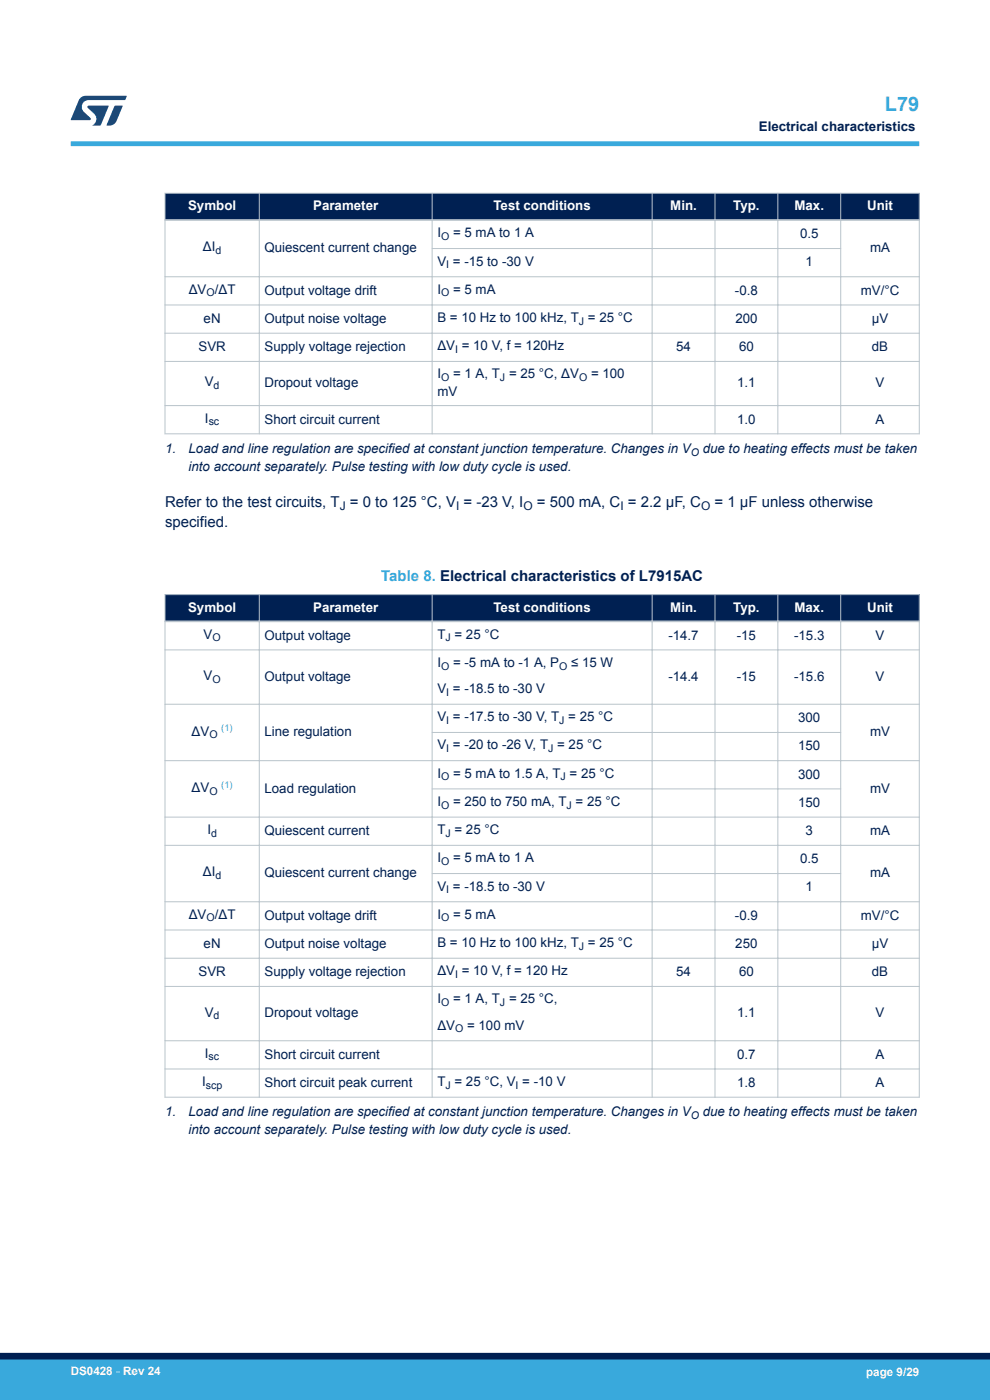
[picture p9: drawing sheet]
<svg xmlns="http://www.w3.org/2000/svg" width="210mm" height="297mm" viewBox="0 0 210 297" stroke-linecap="round" stroke-linejoin="round" font-family="sans-serif">
<defs><g id="words">
<text font-size="4.2" fill="#39a9dc" x="187.7" y="23.5">L79</text>
<g font-size="3.2" fill="#002052">
<text x="35" y="107.6">Refer to the test circuits, T = 0 to 125 °C, V = -23 V, I</text>
<text x="113.9" y="107.6">= 500 mA, C = 2.2 µF, C</text>
<text x="151.6" y="107.6">= 1 µF unless otherwise</text>
<text x="35" y="111.8">specified.</text>
</g>
<text font-size="3.2" fill="#39a9dc" x="80.9" y="123.2">Table 8. Electrical characteristics of L7915AC</text>
<g font-size="2.8" fill="#002052">
<text x="161" y="27.9">Electrical characteristics</text>
<text x="43" y="53.3">ΔI</text>
<text x="56.1" y="53.5">Quiescent current change</text>
<text x="92.8" y="50.4">I</text>
<text x="96.1" y="50.4">= 5 mA to 1 A</text>
<text x="169.7" y="50.5">0.5</text>
<text x="184.6" y="53.5">mA</text>
<text x="92.8" y="56.3">V = -15 to -30 V</text>
<text x="170.9" y="56.5">1</text>
<text x="40" y="62.3">ΔV /ΔT</text>
<text x="56.1" y="62.5">Output voltage drift</text>
<text x="92.8" y="62.3">I</text>
<text x="96.1" y="62.3">= 5 mA</text>
<text x="155.9" y="62.5">-0.8</text>
<text x="182.6" y="62.5">mV/°C</text>
<text x="43.2" y="68.5">eN</text>
<text x="56.1" y="68.5">Output noise voltage</text>
<text x="92.8" y="68.3">B = 10 Hz to 100 kHz, T = 25 °C</text>
<text x="156" y="68.5">200</text>
<text x="184.9" y="68.5">µV</text>
<text x="42.1" y="74.5">SVR</text>
<text x="56.1" y="74.5">Supply voltage rejection</text>
<text x="92.8" y="74.3">ΔV = 10 V, f = 120Hz</text>
<text x="143.4" y="74.5">54</text>
<text x="156.8" y="74.5">60</text>
<text x="184.9" y="74.5">dB</text>
<text x="43.4" y="82">V</text>
<text x="56.1" y="82.2">Dropout voltage</text>
<text x="92.8" y="80.3">I</text>
<text x="96.1" y="80.3">= 1 A, T = 25 °C, ΔV</text>
<text x="125.4" y="80.3">= 100</text>
<text x="156.4" y="82.2">1.1</text>
<text x="185.7" y="82.2">V</text>
<text x="43.5" y="89.7">I</text>
<text x="56.1" y="89.9">Short circuit current</text>
<text x="92.8" y="84.1">mV</text>
<text x="156.4" y="89.9">1.0</text>
<text x="185.7" y="89.9">A</text>
<text x="35" y="96.1">1.</text>
<text x="40" y="96.1">Load and line regulation are specified at constant junction temperature. Changes in V</text>
<text x="40" y="99.9">into account separately. Pulse testing with low duty cycle is used.</text>
<text x="149.1" y="96.1">due to heating effects must be taken</text>
<text x="43.2" y="135.5">V</text>
<text x="56.1" y="135.7">Output voltage</text>
<text x="92.8" y="135.5">T = 25 °C</text>
<text x="141.8" y="135.7">-14.7</text>
<text x="156.3" y="135.7">-15</text>
<text x="168.4" y="135.7">-15.3</text>
<text x="185.7" y="135.7">V</text>
<text x="92.8" y="141.5">I</text>
<text x="96.1" y="141.5">= -5 mA to -1 A, P</text>
<text x="121.1" y="141.5">≤ 15 W</text>
<text x="43.2" y="144.3">V</text>
<text x="56.1" y="144.4">Output voltage</text>
<text x="92.8" y="147">V = -18.5 to -30 V</text>
<text x="141.8" y="144.4">-14.4</text>
<text x="156.3" y="144.4">-15</text>
<text x="168.4" y="144.4">-15.6</text>
<text x="185.7" y="144.4">V</text>
<text x="92.8" y="153">V = -17.5 to -30 V, T = 25 °C</text>
<text x="169.3" y="153.2">300</text>
<text x="40.6" y="156.1">ΔV</text>
<text x="56.1" y="156.2">Line regulation</text>
<text x="92.8" y="159">V = -20 to -26 V, T = 25 °C</text>
<text x="169.3" y="159.2">150</text>
<text x="184.5" y="156.2">mV</text>
<text x="92.8" y="165">I</text>
<text x="96.1" y="165">= 5 mA to 1.5 A, T = 25 °C</text>
<text x="169.3" y="165.2">300</text>
<text x="40.6" y="168.1">ΔV</text>
<text x="56.1" y="168.2">Load regulation</text>
<text x="92.8" y="171">I</text>
<text x="96.1" y="171">= 250 to 750 mA, T = 25 °C</text>
<text x="169.3" y="171.2">150</text>
<text x="184.5" y="168.2">mV</text>
<text x="44" y="177">I</text>
<text x="56.1" y="177.2">Quiescent current</text>
<text x="92.8" y="177">T = 25 °C</text>
<text x="170.9" y="177.2">3</text>
<text x="184.5" y="177.2">mA</text>
<text x="43" y="185.9">ΔI</text>
<text x="92.8" y="182.9">I</text>
<text x="96.1" y="182.9">= 5 mA to 1 A</text>
<text x="169.7" y="183.1">0.5</text>
<text x="56.1" y="186.1">Quiescent current change</text>
<text x="92.8" y="188.9">V = -18.5 to -30 V</text>
<text x="170.9" y="189.1">1</text>
<text x="184.6" y="186.1">mA</text>
<text x="40" y="194.9">ΔV /ΔT</text>
<text x="56.1" y="195.1">Output voltage drift</text>
<text x="92.8" y="194.9">I</text>
<text x="96.1" y="194.9">= 5 mA</text>
<text x="155.9" y="195.1">-0.9</text>
<text x="182.6" y="195.1">mV/°C</text>
<text x="43.2" y="201.1">eN</text>
<text x="56.1" y="201.1">Output noise voltage</text>
<text x="92.8" y="200.9">B = 10 Hz to 100 kHz, T = 25 °C</text>
<text x="156" y="201.1">250</text>
<text x="184.9" y="201.1">µV</text>
<text x="42.1" y="207.1">SVR</text>
<text x="56.1" y="207.1">Supply voltage rejection</text>
<text x="92.8" y="206.9">ΔV = 10 V, f = 120 Hz</text>
<text x="143.4" y="207.1">54</text>
<text x="156.8" y="207.1">60</text>
<text x="184.9" y="207.1">dB</text>
<text x="43.4" y="215.6">V</text>
<text x="56.1" y="215.8">Dropout voltage</text>
<text x="92.8" y="212.9">I</text>
<text x="96.1" y="212.9">= 1 A, T = 25 °C,</text>
<text x="156.4" y="215.8">1.1</text>
<text x="185.7" y="215.8">V</text>
<text x="92.8" y="218.4">ΔV</text>
<text x="99.1" y="218.4">= 100 mV</text>
<text x="43.5" y="224.4">I</text>
<text x="56.1" y="224.6">Short circuit current</text>
<text x="156.4" y="224.6">0.7</text>
<text x="185.7" y="224.6">A</text>
<text x="42.9" y="230.4">I</text>
<text x="56.1" y="230.6">Short circuit peak current</text>
<text x="92.8" y="230.4">T = 25 °C, V = -10 V</text>
<text x="156.4" y="230.6">1.8</text>
<text x="185.7" y="230.6">A</text>
<text x="35" y="236.8">1.</text>
<text x="40" y="236.8">Load and line regulation are specified at constant junction temperature. Changes in V</text>
<text x="149.1" y="236.8">due to heating effects must be taken</text>
<text x="40" y="240.6">into account separately. Pulse testing with low duty cycle is used.</text>
</g>
<g font-size="2.8" fill="#fff">
<text x="39.9" y="44.6">Symbol</text>
<text x="66.4" y="44.6">Parameter</text>
<text x="104.7" y="44.6">Test conditions</text>
<text x="142.2" y="44.6">Min.</text>
<text x="155.5" y="44.6">Typ.</text>
<text x="168.5" y="44.6">Max.</text>
<text x="183.9" y="44.6">Unit</text>
<text x="39.9" y="129.8">Symbol</text>
<text x="66.4" y="129.8">Parameter</text>
<text x="104.7" y="129.8">Test conditions</text>
<text x="142.2" y="129.8">Min.</text>
<text x="155.5" y="129.8">Typ.</text>
<text x="168.5" y="129.8">Max.</text>
<text x="183.9" y="129.8">Unit</text>
</g>
<g font-size="2.5" fill="#002052">
<text x="72.1" y="108.2">J</text>
<text x="96.7" y="108.2">I</text>
<text x="111" y="108.2">O</text>
<text x="131.6" y="108.2">I</text>
<text x="148.7" y="108.2">O</text>
</g>
<g font-size="2.5" fill="#fff">
<text x="15" y="291.6">DS0428 - Rev 24</text>
<text x="183.7" y="291.9">page 9/29</text>
</g>
<g font-size="2.3" fill="#002052">
<text x="45.7" y="53.9">d</text>
<text x="93.6" y="50.9">O</text>
<text x="94.7" y="56.9">I</text>
<text x="43.8" y="62.9">O</text>
<text x="93.6" y="62.9">O</text>
<text x="122.8" y="68.9">J</text>
<text x="96.5" y="74.9">I</text>
<text x="45.3" y="82.5">d</text>
<text x="93.6" y="80.8">O</text>
<text x="106.1" y="80.8">J</text>
<text x="122.8" y="80.8">O</text>
<text x="44.3" y="90.2">sc</text>
<text x="146.5" y="96.6">O</text>
<text x="45.1" y="136.1">O</text>
<text x="94.5" y="136.1">J</text>
<text x="93.6" y="142">O</text>
<text x="118.6" y="142">O</text>
<text x="45.1" y="144.8">O</text>
<text x="94.7" y="147.6">I</text>
<text x="94.7" y="153.6">I</text>
<text x="118.6" y="153.6">J</text>
<text x="44.4" y="156.7">O</text>
<text x="94.7" y="159.6">I</text>
<text x="116.3" y="159.6">J</text>
<text x="93.6" y="165.5">O</text>
<text x="118.9" y="165.5">J</text>
<text x="44.4" y="168.6">O</text>
<text x="93.6" y="171.5">O</text>
<text x="120.2" y="171.5">J</text>
<text x="44.8" y="177.5">d</text>
<text x="94.5" y="177.5">J</text>
<text x="93.6" y="183.5">O</text>
<text x="45.7" y="186.5">d</text>
<text x="94.7" y="189.5">I</text>
<text x="43.8" y="195.5">O</text>
<text x="93.6" y="195.5">O</text>
<text x="122.8" y="201.5">J</text>
<text x="96.5" y="207.5">I</text>
<text x="93.6" y="213.4">O</text>
<text x="106.1" y="213.4">J</text>
<text x="45.3" y="216.2">d</text>
<text x="96.5" y="219">O</text>
<text x="44.3" y="225">sc</text>
<text x="43.6" y="231">scp</text>
<text x="94.5" y="231">J</text>
<text x="109.4" y="231">I</text>
<text x="146.5" y="237.4">O</text>
</g>
<g font-size="2" fill="#39a9dc">
<text x="46.9" y="155.2">(1)</text>
<text x="46.9" y="167.1">(1)</text>
</g>
</g></defs>
<g fill="#002052">
<path d="M35 41h160v5.7h-160z" fill-rule="evenodd"/>
<path d="M35 41h160v5.7h-160z" fill-rule="evenodd"/>
</g>
<g fill="none" stroke="#b9c4ca" stroke-width=".21">
<path d="M34.9 41h160.2M34.9 58.7h160.2M35 40.9v51.2M55 40.9v51.2M91.6 52.7h86.8M91.7 40.9v51.2M138.3 40.9v51.2M151.7 40.9v51.2M165 40.9v51.2M178.3 40.9v51.2M195 40.9v51.2M34.9 64.7h160.2"/>
<path d="M34.9 70.7h160.2M34.9 76.7h160.2M34.9 86h160.2M34.9 92h160.2"/>
</g>
<path d="M34.9 46.7h160.2" fill="none" stroke="#b9c4ca" stroke-width=".35"/>
<g fill="#002052">
<path d="M35 126.1h160v5.7h-160z" fill-rule="evenodd"/>
<path d="M35 126.1h160v5.7h-160z" fill-rule="evenodd"/>
</g>
<g fill="none" stroke="#b9c4ca" stroke-width=".21">
<path d="M34.9 126.1h160.2M34.9 137.9h160.2M35 126v106.9M55 126v106.9M91.7 126v106.9M138.3 126v106.9M151.7 126v106.9M165 126v106.9M178.3 126v106.9M195 126v106.9M34.9 149.4h160.2M91.6 155.4h86.8"/>
<path d="M34.9 161.4h160.2M34.9 173.3h160.2M34.9 179.3h160.2M91.6 167.4h86.8M34.9 191.3h160.2M34.9 197.3h160.2M91.6 185.3h86.8M34.9 203.3h160.2M34.9 209.3h160.2M34.9 220.8h160.2M34.9 226.8h160.2M34.9 232.8h160.2"/>
</g>
<path d="M34.9 131.8h160.2" fill="none" stroke="#b9c4ca" stroke-width=".35"/>
<path d="M15 30.5h180" fill="none" stroke="#39a9dc" stroke-width="1"/>
<g fill="#005288">
<path d="M17.1 20.7l1.1-.4 8.7 .1-.4 .8h-7.6a1.45 1.45 0 0 0-1.4 .9 1.45 1.45 0 0 0 .2 1.6l1.5 1.3v.4l-4.2 .1 1.7-4.2z"/>
<path d="M24.3 22.4l1.7 .1-1.3 3.2a1.6 1.6 0 0 1-1.5 .9l-.6-.1z"/>
<path d="M18.6 22.5h4.5l-1.8 4.1h-1.7a1.54 1.54 0 0 0 .4-2.4l-1.4-1.3z"/>
</g>
<g fill="#39a9dc">
<path d="M0 288.4h210v8.6h-210z" fill-rule="evenodd"/>
<path d="M-.1 288.4h210.2v4.4h-210.2z" fill-rule="evenodd"/>
</g>
<path d="M0 287.7h210" fill="none" stroke="#002052" stroke-width="1.4"/>
<use href="#words"/>
</svg>
